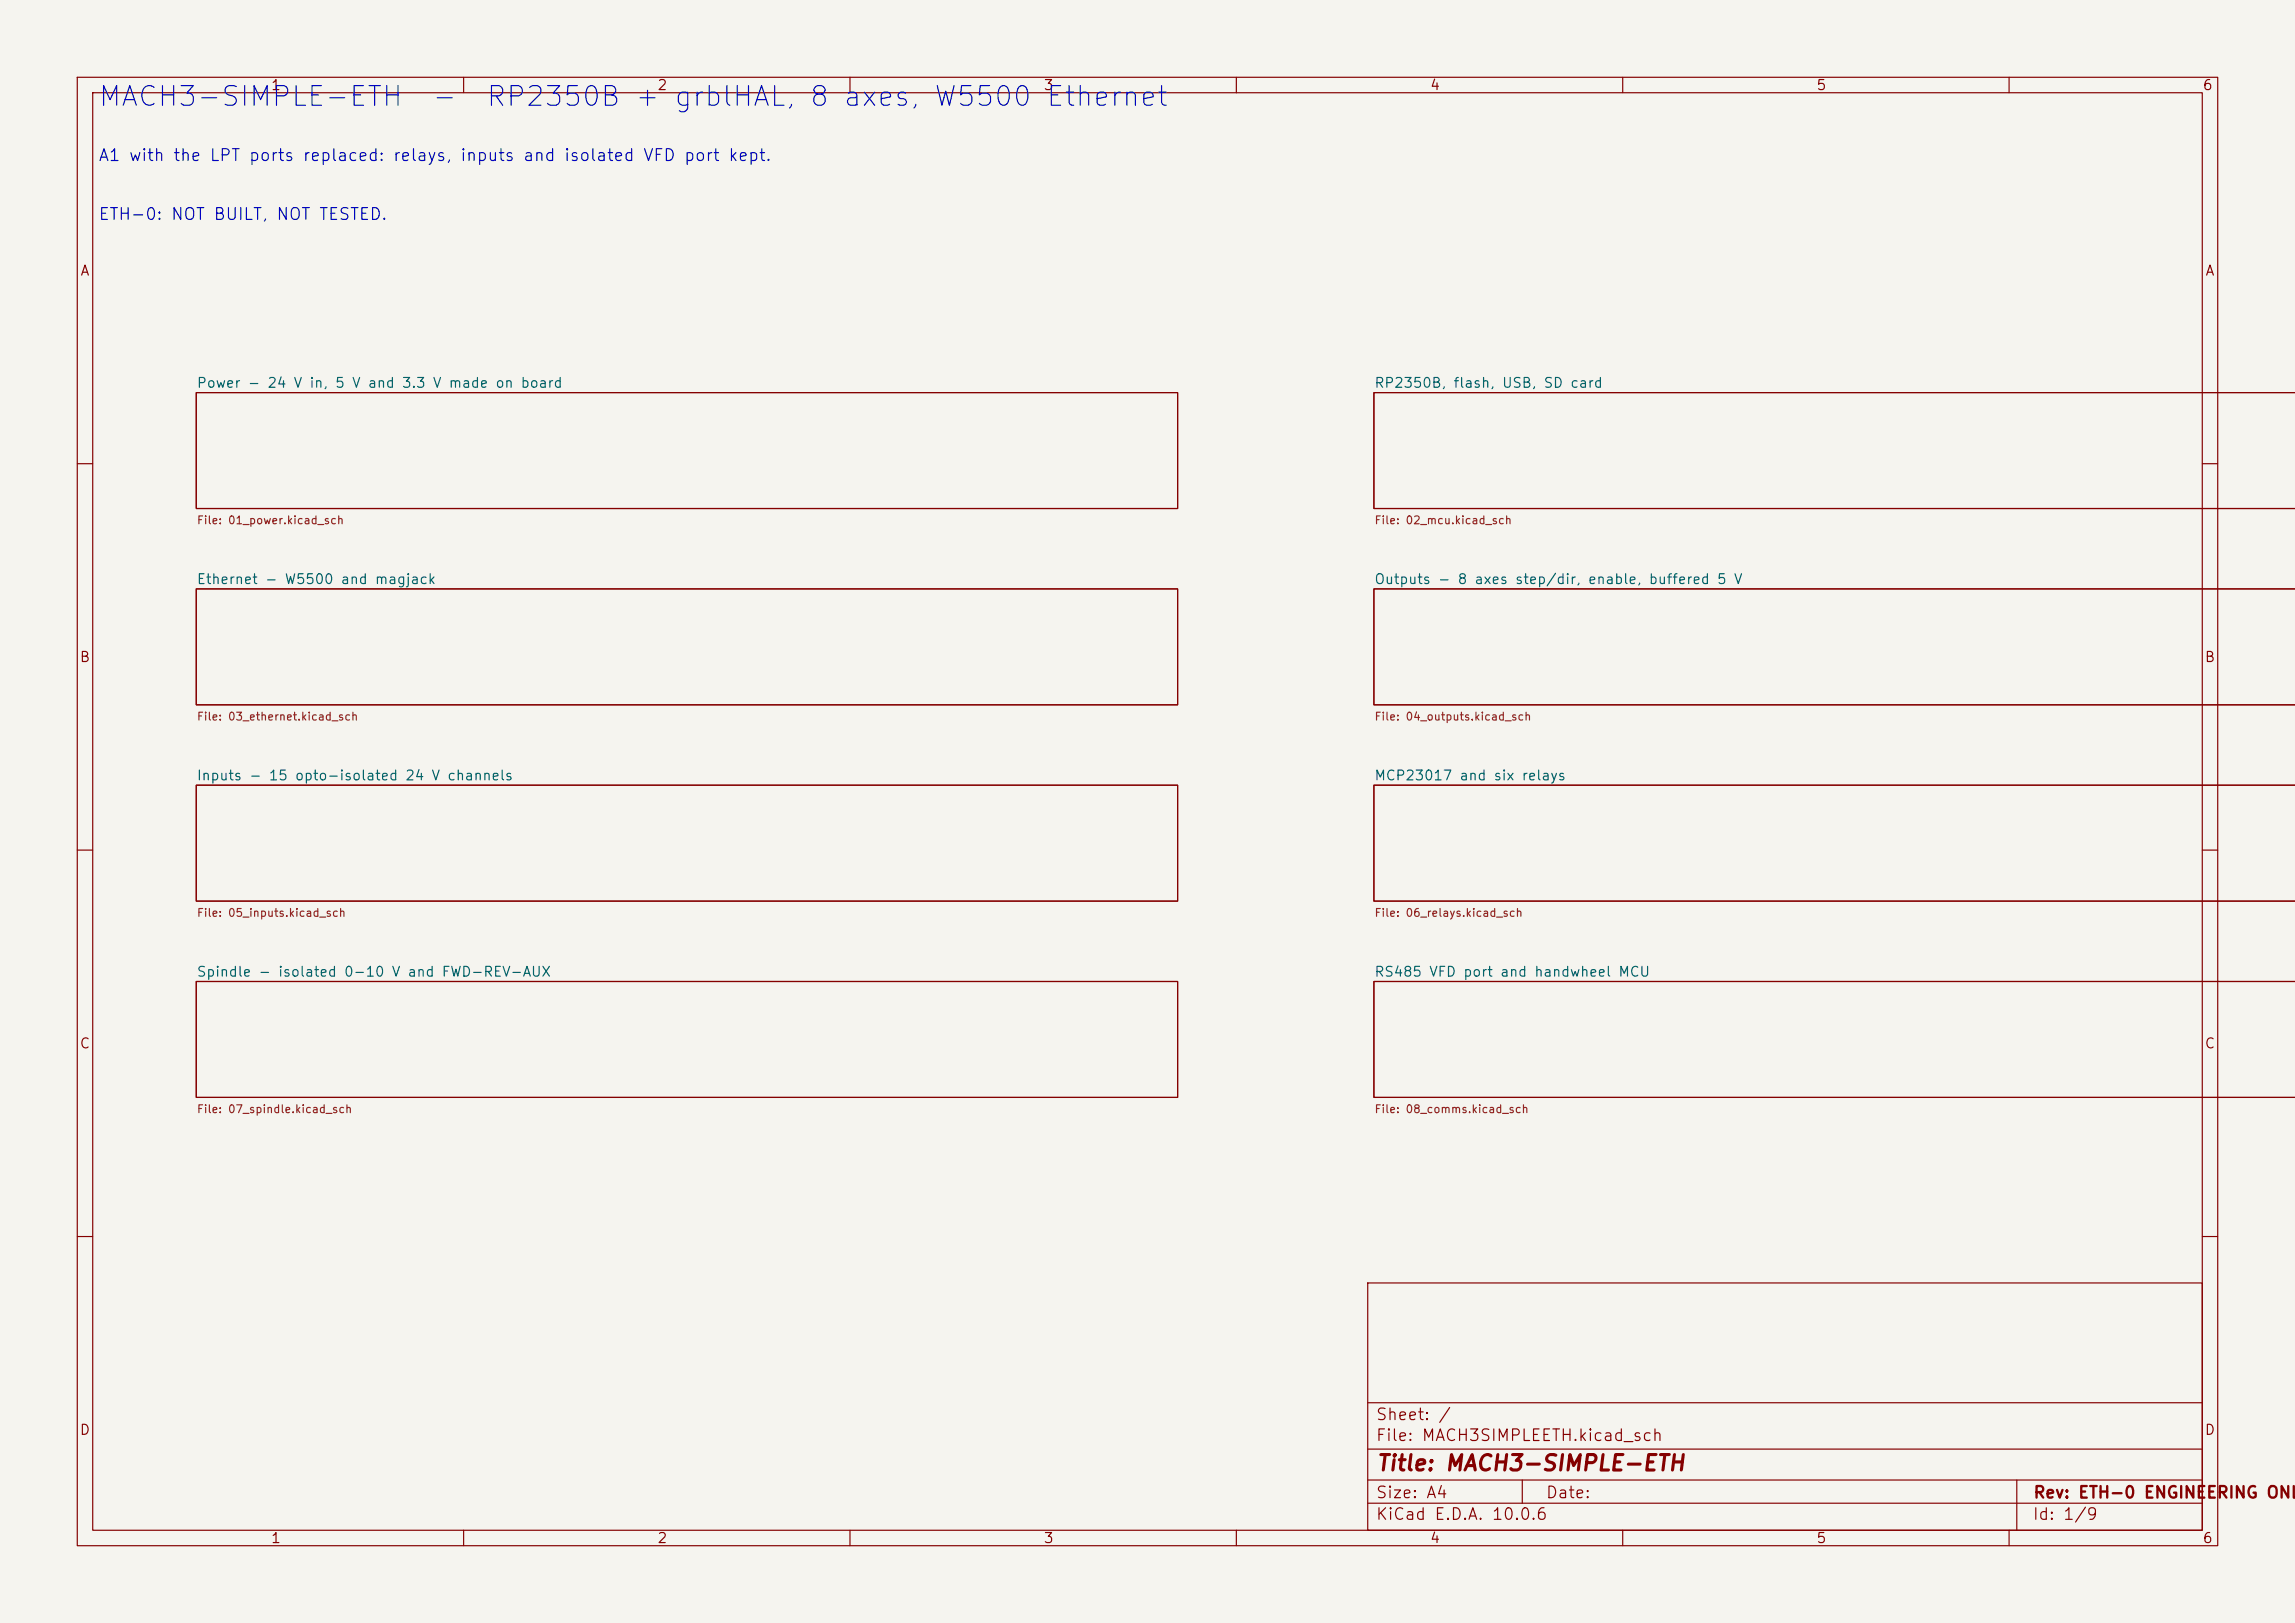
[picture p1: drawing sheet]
<svg xmlns="http://www.w3.org/2000/svg" width="297mm" height="210mm" viewBox="0 0 297 210" stroke-linecap="round" stroke-linejoin="round" font-family="sans-serif">
<defs><g id="words">
<g font-size="2.5" fill="#0000c2">
<text x="12.5" y="14.4">MACH3-SIMPLE-ETH</text>
<text x="55.7" y="14.4">-</text>
<text x="62.7" y="14.4">RP2350B + grblHAL, 8 axes, W5500 Ethernet</text>
</g>
<text font-size="2" fill="#840000" x="178" y="190.8">Title: MACH3-SIMPLE-ETH</text>
<g font-size="1.5" fill="#0000c2">
<text x="12.6" y="21.2">A1 with the LPT ports replaced: relays, inputs and isolated VFD port kept.</text>
<text x="12.6" y="28.8">ETH-0: NOT BUILT, NOT TESTED.</text>
</g>
<g font-size="1.5" fill="#840000">
<text x="178" y="184.1">Sheet: /</text>
<text x="178" y="186.8">File: MACH3SIMPLEETH.kicad_sch</text>
<text x="178" y="197">KiCad E.D.A. 10.0.6</text>
<text x="178" y="194.2">Size: A4</text>
<text x="200" y="194.2">Date:</text>
<text x="263" y="197">Id: 1/9</text>
<text x="263" y="194.2">Rev: ETH-0 ENGINEERING ONLY</text>
</g>
<g font-size="1.3" fill="#840000">
<text x="35" y="12">1</text>
<text x="85" y="12">2</text>
<text x="135" y="12">3</text>
<text x="185" y="12">4</text>
<text x="235" y="12">5</text>
<text x="285" y="12">6</text>
<text x="10.3" y="36">A</text>
<text x="285.3" y="36">A</text>
<text x="10.2" y="86">B</text>
<text x="285.2" y="86">B</text>
<text x="10.2" y="136">C</text>
<text x="285.2" y="136">C</text>
<text x="10.2" y="186">D</text>
<text x="285.2" y="186">D</text>
<text x="35" y="200">1</text>
<text x="85" y="200">2</text>
<text x="135" y="200">3</text>
<text x="185" y="200">4</text>
<text x="235" y="200">5</text>
<text x="285" y="200">6</text>
</g>
<g font-size="1.3" fill="#006464">
<text x="25.4" y="50.5">Power - 24 V in, 5 V and 3.3 V made on board</text>
<text x="177.8" y="50.5">RP2350B, flash, USB, SD card</text>
<text x="25.4" y="75.9">Ethernet - W5500 and magjack</text>
<text x="177.8" y="75.9">Outputs - 8 axes step/dir, enable, buffered 5 V</text>
<text x="25.4" y="101.3">Inputs - 15 opto-isolated 24 V channels</text>
<text x="177.8" y="101.3">MCP23017 and six relays</text>
<text x="25.4" y="126.7">Spindle - isolated 0-10 V and FWD-REV-AUX</text>
<text x="177.8" y="126.7">RS485 VFD port and handwheel MCU</text>
</g>
<g font-size="1" fill="#725600">
<text x="25.4" y="68.1">File: 01_power.kicad_sch</text>
<text x="177.8" y="68.1">File: 02_mcu.kicad_sch</text>
<text x="25.4" y="93.5">File: 03_ethernet.kicad_sch</text>
<text x="177.8" y="93.5">File: 04_outputs.kicad_sch</text>
<text x="25.4" y="118.9">File: 05_inputs.kicad_sch</text>
<text x="177.8" y="118.9">File: 06_relays.kicad_sch</text>
<text x="25.4" y="144.3">File: 07_spindle.kicad_sch</text>
<text x="177.8" y="144.3">File: 08_comms.kicad_sch</text>
</g>
</g></defs>
<path d="M0 0h297v210h-297z" fill="#f5f4ef" stroke="#f5f4ef" stroke-width=".13"/>
<g fill="none" stroke="#840000" stroke-width=".15">
<path d="M10 10h277v190h-277zM12 12h273v186h-273zM60 10v2M110 10v2M160 10v2M210 10v2M260 10v2M25.4 50.8h127v15h-127zM297.1 50.8h-119.3v15h119.3M10 60h2M25.4 76.2h127v15h-127zM285 60h2"/>
<path d="M297.1 76.2h-119.3v15h119.3M10 110h2M25.4 101.6h127v15h-127zM285 110h2M297.1 101.6h-119.3v15h119.3M25.4 127h127v15h-127zM297.1 127h-119.3v15h119.3M10 160h2M177 166h108v32h-108zM285 160h2M60 198v2M110 198v2"/>
<path d="M160 198v2M177 194.5h108M177 191.5h108M177 187.5h108M177 181.5h108M197 191.5v3M210 198v2M260 198v2M261 191.5v6.5"/>
</g>
<use href="#words"/>
</svg>
